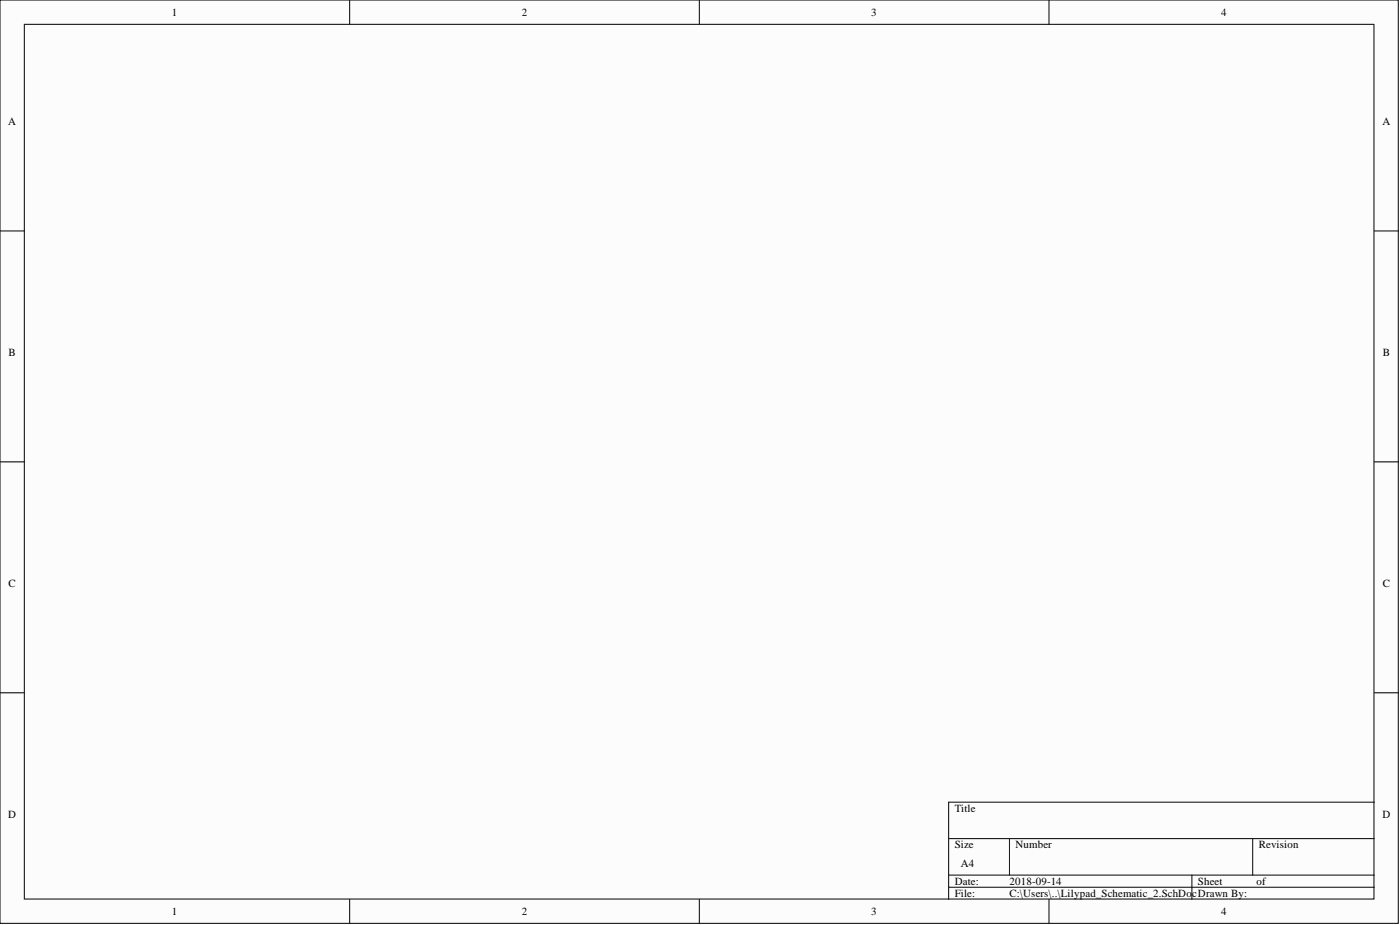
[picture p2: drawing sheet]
<svg xmlns="http://www.w3.org/2000/svg" width="292mm" height="193mm" viewBox="0 0 292 193" stroke-linecap="round" stroke-linejoin="round" font-family="sans-serif">
<defs><g id="words">
<g font-size="2.3">
<text x="35.9" y="3.3">1</text>
<text x="108.9" y="3.3">2</text>
<text x="181.8" y="3.3">3</text>
<text x="254.8" y="3.3">4</text>
<text x="1.7" y="26.1">A</text>
<text x="288.4" y="26.1">A</text>
<text x="1.8" y="74.3">B</text>
<text x="288.5" y="74.3">B</text>
<text x="1.8" y="122.5">C</text>
<text x="288.5" y="122.5">C</text>
<text x="1.7" y="170.6">D</text>
<text x="199.2" y="169.4">Title</text>
<text x="288.4" y="170.6">D</text>
<text x="199.2" y="177">Size</text>
<text x="211.9" y="177">Number</text>
<text x="262.6" y="177">Revision</text>
<text x="199.2" y="184.6">Date:</text>
<text x="200.5" y="180.8">A4</text>
<text x="210.6" y="184.6">2018-09-14</text>
<text x="249.9" y="184.6">Sheet</text>
<text x="262.2" y="184.6">of</text>
<text x="35.9" y="190.9">1</text>
<text x="108.9" y="190.9">2</text>
<text x="181.8" y="190.9">3</text>
<text x="199.2" y="187.1">File:</text>
<text x="210.6" y="187.1">C:\Users\..\Lilypad_Schematic_2.SchDo</text>
<text x="248.7" y="187.1">cDrawn By:</text>
<text x="254.8" y="190.9">4</text>
</g>
</g></defs>
<g fill="#fcfcfc" stroke="#000" stroke-width=".21">
<path d="M0 0h291.7v192.6h-291.7z"/>
<path d="M5.1 5.1h281.6v182.5h-281.6z"/>
</g>
<g fill="none" stroke="#000" stroke-width=".21">
<path d="M73 0v5.1M145.9 0v5.1M218.9 0v5.1M0 48.2h5.1M286.7 48.2h5.1M0 96.4h5.1M286.7 96.4h5.1M0 144.5h5.1M286.7 144.5h5.1M197.9 175h88.8M210.6 175v7.6M261.4 175v7.6"/>
<path d="M286.7 167.3h-88.8v20.3M73 187.6v5.1M145.9 187.6v5.1M197.9 182.6h88.8M197.9 185.1h88.8M218.9 187.6v5.1M248.7 182.6v5"/>
</g>
<use href="#words"/>
</svg>
